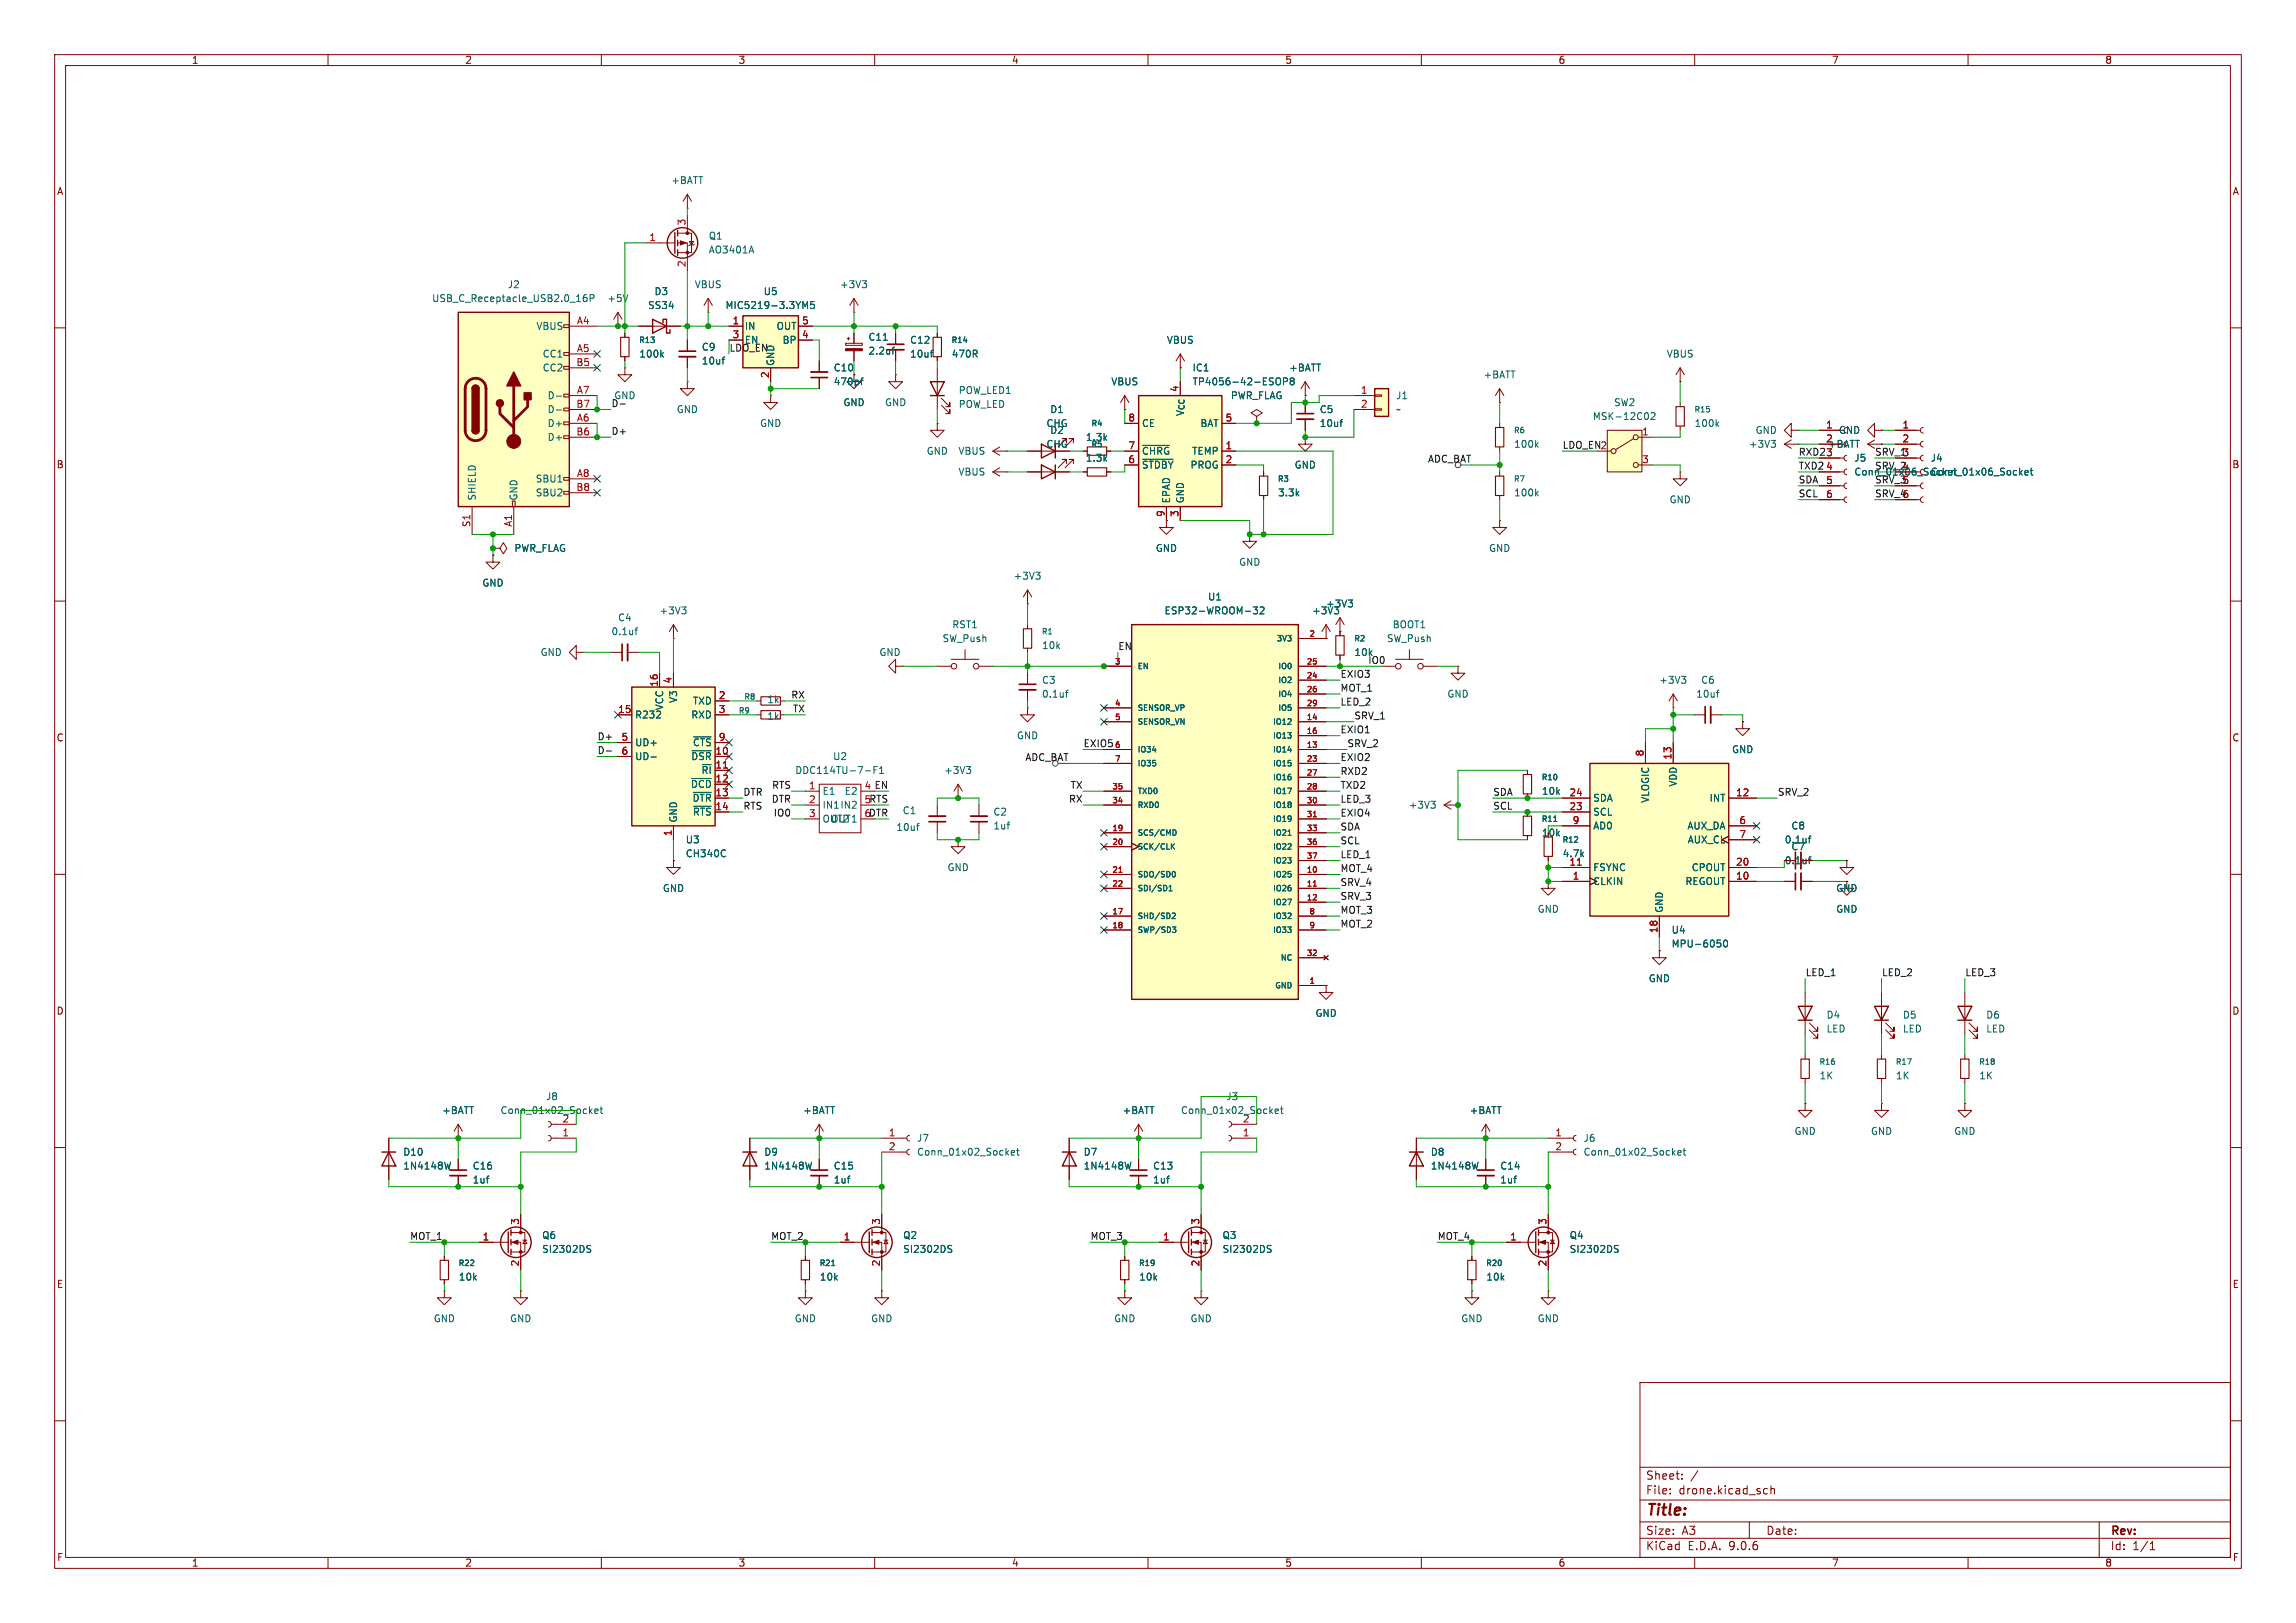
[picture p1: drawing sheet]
<svg xmlns="http://www.w3.org/2000/svg" width="420mm" height="297mm" viewBox="0 0 420 297" stroke-linecap="round" stroke-linejoin="round" font-family="sans-serif">
<defs><g id="words">
<text font-size="2.8" fill="#840000" x="301" y="277.9">Title:</text>
<g font-size="2.1" fill="#840000">
<text x="301" y="273.7">File:</text>
<text x="301" y="271">Sheet:</text>
<text x="307.1" y="273.7">drone.kicad_sch</text>
<text x="301" y="281.1">Size:</text>
<text x="307.6" y="281.1">A3</text>
<text x="323" y="281.1">Date:</text>
<text x="386" y="281.3">Rev:</text>
<text x="301" y="283.9">KiCad</text>
<text x="308.7" y="283.9">E.D.A.</text>
<text x="316.3" y="283.9">9.0.6</text>
<text x="386" y="283.9">Id:</text>
<text x="390.1" y="283.9">1/1</text>
</g>
<g font-size="1.8" fill="#840000">
<text x="35" y="11.9">1</text>
<text x="85" y="11.9">2</text>
<text x="135" y="11.9">3</text>
<text x="185" y="11.9">4</text>
<text x="235" y="11.9">5</text>
<text x="285" y="11.9">6</text>
<text x="335" y="11.9">7</text>
<text x="385" y="11.9">8</text>
<text x="10.3" y="35.9">A</text>
<text x="408.3" y="35.9">A</text>
<text x="191.3" y="82.1">CHG</text>
<text x="10.3" y="85.9">B</text>
<text x="408.2" y="85.9">B</text>
<text x="10.3" y="135.9">C</text>
<text x="408.2" y="135.9">C</text>
<text x="326.4" y="158.3">0.1uf</text>
<text x="10.3" y="185.9">D</text>
<text x="408.2" y="185.9">D</text>
<text x="10.3" y="235.9">E</text>
<text x="408.3" y="235.9">E</text>
<text x="10.3" y="285.9">F</text>
<text x="35" y="286.9">1</text>
<text x="85" y="286.9">2</text>
<text x="135" y="286.9">3</text>
<text x="185" y="286.9">4</text>
<text x="235" y="286.9">5</text>
<text x="285" y="286.9">6</text>
<text x="335" y="286.9">7</text>
<text x="385" y="286.9">8</text>
<text x="408.3" y="285.9">F</text>
</g>
<g font-size="1.8" fill="#006464">
<text x="122.7" y="33.9">+BATT</text>
<text x="129.5" y="46.6">AO3401A</text>
<text x="129.5" y="44">Q1</text>
<text x="92.8" y="52.9">J2</text>
<text x="127" y="52.9">VBUS</text>
<text x="153.6" y="52.9">+3V3</text>
<text x="78.9" y="55.5">USB_C_Receptacle_USB2.0_16P</text>
<text x="111" y="55.5">+5V</text>
<text x="118.4" y="56.7">SS34</text>
<text x="119.6" y="54.2">D3</text>
<text x="132.6" y="56.7">MIC5219-3.3YM5</text>
<text x="139.6" y="54.2">U5</text>
<text x="98" y="60.6">VBUS</text>
<text x="99.2" y="65.6">CC1</text>
<text x="116.8" y="65.6">100k</text>
<text x="128.3" y="64.4">C9</text>
<text x="136.1" y="60.6">IN</text>
<text x="136.1" y="63.1">EN</text>
<text x="142" y="60.6">OUT</text>
<text x="143.1" y="63.1">BP</text>
<text x="158.8" y="65.1">2.2uf</text>
<text x="158.8" y="62.5">C11</text>
<text x="166.4" y="65.6">10uf</text>
<text x="166.4" y="63.1">C12</text>
<text x="174" y="65.6">470R</text>
<text x="213.3" y="63.1">VBUS</text>
<text x="304.8" y="65.6">VBUS</text>
<text x="99.2" y="68.2">CC2</text>
<text x="128.3" y="66.9">10uf</text>
<text x="141.8" y="67.1" transform="rotate(-90 141.8 67.1)">GND</text>
<text x="152.4" y="68.2">C10</text>
<text x="152.4" y="70.7">470pf</text>
<text x="203.2" y="70.7">VBUS</text>
<text x="218.1" y="68.2">IC1</text>
<text x="218.1" y="70.7">TP4056-42-ESOP8</text>
<text x="235.7" y="68.2">+BATT</text>
<text x="271.3" y="69.4">+BATT</text>
<text x="100.1" y="73.3">D-</text>
<text x="100.1" y="75.8">D-</text>
<text x="112.3" y="73.3">GND</text>
<text x="123.7" y="75.8">GND</text>
<text x="154.2" y="74.5">GND</text>
<text x="161.8" y="74.5">GND</text>
<text x="175.3" y="72.3">POW_LED1</text>
<text x="175.3" y="74.8">POW_LED</text>
<text x="192" y="75.8">D1</text>
<text x="216.8" y="76.3" transform="rotate(-90 216.8 76.3)">V_{CC}</text>
<text x="225.1" y="73.3">PWR_FLAG</text>
<text x="241.3" y="75.8">C5</text>
<text x="255.3" y="73.3">J1</text>
<text x="255.3" y="75.8">~</text>
<text x="291.3" y="77.1">MSK-12C02</text>
<text x="295.1" y="74.5">SW2</text>
<text x="100.1" y="78.3">D+</text>
<text x="100.1" y="80.9">D+</text>
<text x="138.9" y="78.3">GND</text>
<text x="169.4" y="83.4">GND</text>
<text x="175.2" y="83.4">VBUS</text>
<text x="191.3" y="78.3">CHG</text>
<text x="192" y="79.6">D2</text>
<text x="198.5" y="80.9">1.3k</text>
<text x="208.8" y="78.3">CE</text>
<text x="208.8" y="83.4">~{CHRG}</text>
<text x="218" y="83.4">TEMP</text>
<text x="219.5" y="78.3">BAT</text>
<text x="241.3" y="78.3">10uf</text>
<text x="276.9" y="82.1">100k</text>
<text x="309.9" y="78.3">100k</text>
<text x="319.8" y="82.1">+3V3</text>
<text x="321" y="79.6">GND</text>
<text x="334.3" y="82.1">+BATT</text>
<text x="336.3" y="79.6">GND</text>
<text x="97.9" y="88.5">SBU1</text>
<text x="175.2" y="87.2">VBUS</text>
<text x="198.5" y="84.7">1.3k</text>
<text x="208.8" y="86">~{STDBY} PROG</text>
<text x="236.7" y="86">GND</text>
<text x="339.1" y="84.7">J5</text>
<text x="339.1" y="87.2">Conn_01x06_Socket</text>
<text x="342.9" y="86">SRV_24</text>
<text x="342.9" y="88.6">SRV_35</text>
<text x="347.9" y="86.1">4</text>
<text x="347.9" y="88.6">5</text>
<text x="353.1" y="84.7">J4</text>
<text x="353.1" y="87.2">Conn_01x06_Socket</text>
<text x="87.2" y="91.7" transform="rotate(-90 87.2 91.7)">SHIELD</text>
<text x="94.8" y="91.7" transform="rotate(-90 94.8 91.7)">GND</text>
<text x="97.9" y="91">SBU2</text>
<text x="214.2" y="92.2" transform="rotate(-90 214.2 92.2)">EPAD</text>
<text x="216.8" y="92.2" transform="rotate(-90 216.8 92.2)">GND</text>
<text x="233.7" y="91">3.3k</text>
<text x="276.9" y="91">100k</text>
<text x="305.3" y="92.3">GND</text>
<text x="94" y="101.2">PWR_FLAG</text>
<text x="211.3" y="101.2">GND</text>
<text x="272.3" y="101.2">GND</text>
<text x="88.1" y="107.5">GND</text>
<text x="185.3" y="106.3">+3V3</text>
<text x="226.6" y="103.7">GND</text>
<text x="113" y="113.9">C4</text>
<text x="120.5" y="112.6">+3V3</text>
<text x="212.9" y="112.6">ESP32-WROOM-32</text>
<text x="220.9" y="110.1">U1</text>
<text x="239.9" y="112.6">+3V3</text>
<text x="242.5" y="111.4">+3V3</text>
<text x="111.8" y="116.4">0.1uf</text>
<text x="172.3" y="117.7">SW_Push</text>
<text x="174.1" y="115.2">RST1</text>
<text x="190.5" y="119">10k</text>
<text x="253.6" y="117.7">SW_Push</text>
<text x="254.7" y="115.2">BOOT1</text>
<text x="98.8" y="120.2">GND</text>
<text x="160.8" y="120.2">GND</text>
<text x="190.5" y="125.3">C3</text>
<text x="247.7" y="120.2">10k</text>
<text x="303.4" y="125.3">+3V3</text>
<text x="311.1" y="125.3">C6</text>
<text x="116.1" y="131.7">R232</text>
<text x="121.5" y="130.1" transform="rotate(-90 121.5 130.1)">VCC</text>
<text x="124.1" y="128.7" transform="rotate(-90 124.1 128.7)">V3</text>
<text x="126.3" y="131.7">RXD</text>
<text x="126.7" y="129.1">TXD</text>
<text x="140.3" y="131.9">1k</text>
<text x="140.3" y="128.9">1k</text>
<text x="190.5" y="127.9">0.1uf</text>
<text x="264.7" y="127.9">GND</text>
<text x="310.2" y="127.9">10uf</text>
<text x="116.1" y="136.8">UD+</text>
<text x="126.7" y="136.8">~{CTS}</text>
<text x="185.9" y="135.5">GND</text>
<text x="116.1" y="139.3">UD-</text>
<text x="126.3" y="139.3">~{DSR}</text>
<text x="128.2" y="141.8">~{RI}</text>
<text x="145.4" y="141.8">DDC114TU-7-F1</text>
<text x="152.3" y="139.3">U2</text>
<text x="172.6" y="141.8">+3V3</text>
<text x="316.7" y="138">GND</text>
<text x="126.3" y="144.4">~{DCD}</text>
<text x="126.6" y="146.9">~{DTR}</text>
<text x="126.7" y="149.5">~{RTS}</text>
<text x="150.4" y="145.6">E1</text>
<text x="150.4" y="148.2">IN1 IN2</text>
<text x="154.4" y="145.6">E2</text>
<text x="165" y="149.2">C1</text>
<text x="181.6" y="149.4">C2</text>
<text x="257.6" y="148.2">+3V3</text>
<text x="281.9" y="145.6">10k</text>
<text x="291.3" y="146.9">SDA</text>
<text x="291.3" y="149.5">SCL</text>
<text x="301.9" y="147" transform="rotate(-90 301.9 147)">VLOGIC</text>
<text x="306.9" y="144" transform="rotate(-90 306.9 144)">VDD</text>
<text x="312.6" y="146.9">INT</text>
<text x="124.1" y="150.6" transform="rotate(-90 124.1 150.6)">GND</text>
<text x="125.3" y="154.5">U3</text>
<text x="150.4" y="150.7">OUT2</text>
<text x="151.9" y="150.7">OUT1</text>
<text x="163.9" y="152.2">10uf</text>
<text x="181.6" y="152">1uf</text>
<text x="281.9" y="153.3">10k</text>
<text x="291.3" y="152">AD0</text>
<text x="308.6" y="152">AUX_DA</text>
<text x="308.6" y="154.5">AUX_CL</text>
<text x="326.4" y="154.5">0.1uf</text>
<text x="327.6" y="155.8">C7</text>
<text x="327.6" y="152">C8</text>
<text x="125.3" y="157.1">CH340C</text>
<text x="173.2" y="159.6">GND</text>
<text x="285.8" y="157.1">4.7k</text>
<text x="287" y="158.5">11</text>
<text x="291.3" y="159.6">FSYNC</text>
<text x="309.4" y="159.6">CPOUT</text>
<text x="121.2" y="163.4">GND</text>
<text x="281.2" y="167.2">GND</text>
<text x="291.3" y="162.2">CLKIN</text>
<text x="304.4" y="167.1" transform="rotate(-90 304.4 167.1)">GND</text>
<text x="308.2" y="162.2">REGOUT</text>
<text x="335.8" y="167.2">GND</text>
<text x="335.8" y="163.4">GND</text>
<text x="305.7" y="173.6">MPU-6050</text>
<text x="305.7" y="171">U4</text>
<text x="301.5" y="179.9">GND</text>
<text x="240.5" y="186.3">GND</text>
<text x="334" y="186.6">D4</text>
<text x="334" y="189.1">LED</text>
<text x="348" y="186.6">D5</text>
<text x="348" y="189.1">LED</text>
<text x="363.2" y="186.6">D6</text>
<text x="363.2" y="189.1">LED</text>
<text x="332.7" y="197.7">1K</text>
<text x="346.7" y="197.7">1K</text>
<text x="362" y="197.7">1K</text>
<text x="99.8" y="201.5">J8</text>
<text x="224.2" y="201.5">J3</text>
<text x="80.8" y="204.1">+BATT</text>
<text x="91.5" y="204.1">Conn_01x02_Socket</text>
<text x="102.8" y="205.5">2</text>
<text x="146.8" y="204.1">+BATT</text>
<text x="167.6" y="209.1">J7</text>
<text x="205.2" y="204.1">+BATT</text>
<text x="215.9" y="204.1">Conn_01x02_Socket</text>
<text x="227.3" y="205.5">2</text>
<text x="268.7" y="204.1">+BATT</text>
<text x="289.6" y="209.1">J6</text>
<text x="328.2" y="207.9">GND</text>
<text x="342.1" y="207.9">GND</text>
<text x="357.4" y="207.9">GND</text>
<text x="73.7" y="211.7">D10</text>
<text x="73.7" y="214.2">1N4148W</text>
<text x="86.4" y="214.2">C16</text>
<text x="139.7" y="211.7">D9</text>
<text x="139.7" y="214.2">1N4148W</text>
<text x="152.4" y="214.2">C15</text>
<text x="167.6" y="211.7">Conn_01x02_Socket</text>
<text x="198.1" y="211.7">D7</text>
<text x="198.1" y="214.2">1N4148W</text>
<text x="210.8" y="214.2">C13</text>
<text x="261.6" y="211.7">D8</text>
<text x="261.6" y="214.2">1N4148W</text>
<text x="274.3" y="214.2">C14</text>
<text x="289.6" y="211.7">Conn_01x02_Socket</text>
<text x="86.4" y="216.8">1uf</text>
<text x="152.4" y="216.8">1uf</text>
<text x="210.8" y="216.8">1uf</text>
<text x="274.3" y="216.8">1uf</text>
<text x="99.1" y="226.9">Q6</text>
<text x="165.1" y="226.9">Q2</text>
<text x="223.5" y="226.9">Q3</text>
<text x="287" y="226.9">Q4</text>
<text x="99.1" y="229.5">SI2302DS</text>
<text x="165.1" y="229.5">SI2302DS</text>
<text x="223.5" y="229.5">SI2302DS</text>
<text x="287" y="229.5">SI2302DS</text>
<text x="83.8" y="234.5">10k</text>
<text x="149.9" y="234.5">10k</text>
<text x="208.3" y="234.5">10k</text>
<text x="271.8" y="234.5">10k</text>
<text x="79.2" y="242.2">GND</text>
<text x="93.2" y="242.2">GND</text>
<text x="145.3" y="242.2">GND</text>
<text x="159.3" y="242.2">GND</text>
<text x="203.7" y="242.2">GND</text>
<text x="217.7" y="242.2">GND</text>
<text x="267.2" y="242.2">GND</text>
<text x="281.2" y="242.2">GND</text>
</g>
<g font-size="1.8" fill="#a90000">
<text x="125.5" y="41.3" transform="rotate(-90 125.5 41.3)">3</text>
<text x="118.7" y="44.2">1</text>
<text x="125.5" y="49" transform="rotate(-90 125.5 49)">2</text>
<text x="105.4" y="59.4">A4</text>
<text x="133.9" y="59.4">1</text>
<text x="146.6" y="59.4">5</text>
<text x="105.4" y="64.5">A5</text>
<text x="133.9" y="62">3</text>
<text x="146.6" y="62">4</text>
<text x="105.3" y="67.1">B5</text>
<text x="140.7" y="69.3" transform="rotate(-90 140.7 69.3)">2</text>
<text x="215.6" y="71.8" transform="rotate(-90 215.6 71.8)">4</text>
<text x="105.3" y="74.7">B7</text>
<text x="105.4" y="72.1">A7</text>
<text x="105.4" y="77.2">A6</text>
<text x="206.3" y="77.2">8</text>
<text x="224.1" y="77.2">5</text>
<text x="248.8" y="72.1">1</text>
<text x="248.8" y="74.7">2</text>
<text x="105.3" y="79.8">B6</text>
<text x="206.3" y="82.3">7</text>
<text x="224.1" y="82.3">1</text>
<text x="300.3" y="79.8">1</text>
<text x="333.9" y="78.5">1</text>
<text x="333.9" y="81">2</text>
<text x="333.9" y="83.6">3</text>
<text x="347.9" y="78.5">1</text>
<text x="347.9" y="81">2</text>
<text x="347.9" y="83.6">3</text>
<text x="105.3" y="89.9">B8</text>
<text x="105.4" y="87.4">A8</text>
<text x="206.3" y="84.8">6</text>
<text x="224.1" y="84.8">2</text>
<text x="300.3" y="84.8">3</text>
<text x="333.9" y="86.1">4</text>
<text x="333.9" y="88.6">5</text>
<text x="213.1" y="94.7" transform="rotate(-90 213.1 94.7)">9</text>
<text x="215.6" y="94.7" transform="rotate(-90 215.6 94.7)">3</text>
<text x="333.9" y="91.2">6</text>
<text x="347.9" y="91.2">6</text>
<text x="86.1" y="96.6" transform="rotate(-90 86.1 96.6)">S1</text>
<text x="93.7" y="96.5" transform="rotate(-90 93.7 96.5)">A1</text>
<text x="120.4" y="125.8" transform="rotate(-90 120.4 125.8)">16</text>
<text x="122.9" y="125.2" transform="rotate(-90 122.9 125.2)">4</text>
<text x="113" y="130.6">15</text>
<text x="131.4" y="128">2</text>
<text x="131.4" y="130.6">3</text>
<text x="113.6" y="135.6">5</text>
<text x="131.4" y="135.6">9</text>
<text x="113.6" y="138.2">6</text>
<text x="130.8" y="138.2">10</text>
<text x="130.8" y="140.7">11</text>
<text x="130.8" y="143.3">12</text>
<text x="300.7" y="138.5" transform="rotate(-90 300.7 138.5)">8</text>
<text x="305.8" y="139.1" transform="rotate(-90 305.8 139.1)">13</text>
<text x="130.8" y="145.8">13</text>
<text x="130.8" y="148.3">14</text>
<text x="147.9" y="144.5">1</text>
<text x="147.9" y="147.1">2</text>
<text x="147.9" y="149.6">3</text>
<text x="287" y="145.8">24</text>
<text x="287" y="148.3">23</text>
<text x="317.5" y="145.8">12</text>
<text x="122.9" y="153.1" transform="rotate(-90 122.9 153.1)">1</text>
<text x="287.6" y="150.9">9</text>
<text x="318.1" y="150.9">6</text>
<text x="318.1" y="153.4">7</text>
<text x="287.6" y="161">1</text>
<text x="317.5" y="158.5">20</text>
<text x="317.5" y="161">10</text>
<text x="303.3" y="170.9" transform="rotate(-90 303.3 170.9)">18</text>
<text x="102.8" y="208">1</text>
<text x="162.5" y="208">1</text>
<text x="227.3" y="208">1</text>
<text x="284.4" y="208">1</text>
<text x="162.5" y="210.6">2</text>
<text x="284.4" y="210.6">2</text>
<text x="88.2" y="227.1">1</text>
<text x="95" y="224.2" transform="rotate(-90 95 224.2)">3</text>
<text x="154.2" y="227.1">1</text>
<text x="161" y="224.2" transform="rotate(-90 161 224.2)">3</text>
<text x="212.7" y="227.1">1</text>
<text x="219.5" y="224.2" transform="rotate(-90 219.5 224.2)">3</text>
<text x="276.2" y="227.1">1</text>
<text x="283" y="224.2" transform="rotate(-90 283 224.2)">3</text>
<text x="95" y="231.8" transform="rotate(-90 95 231.8)">2</text>
<text x="161" y="231.8" transform="rotate(-90 161 231.8)">2</text>
<text x="219.5" y="231.8" transform="rotate(-90 219.5 231.8)">2</text>
<text x="283" y="231.8" transform="rotate(-90 283 231.8)">2</text>
</g>
<g font-size="1.8" fill="#0f0f0f">
<text x="133.3" y="64.4">LDO_EN</text>
<text x="111.8" y="74.6">D-</text>
<text x="111.8" y="79.7">D+</text>
<text x="285.8" y="82.2">LDO_EN2</text>
<text x="328.9" y="83.5">RXD23</text>
<text x="342.9" y="83.5">SRV_13</text>
<text x="261.1" y="84.7">ADC_BAT</text>
<text x="328.9" y="86">TXD2</text>
<text x="328.9" y="88.6">SDA</text>
<text x="328.9" y="91.1">SCL</text>
<text x="342.9" y="91.1">SRV_46</text>
<text x="204.5" y="119">EN</text>
<text x="245.1" y="124.1">EXIO3</text>
<text x="250.2" y="121.6">IO0</text>
<text x="144.6" y="127.9">RX</text>
<text x="144.9" y="130.5">TX</text>
<text x="245.1" y="129.2">LED_2</text>
<text x="245.1" y="126.7">MOT_1</text>
<text x="247.6" y="131.7">SRV_1</text>
<text x="109.2" y="135.5">D+</text>
<text x="198.1" y="136.8">EXIO5</text>
<text x="245.1" y="134.3">EXIO1</text>
<text x="246.4" y="136.8">SRV_2</text>
<text x="109.2" y="138.1">D-</text>
<text x="187.5" y="139.4">ADC_BAT</text>
<text x="245.1" y="139.4">EXIO2</text>
<text x="245.1" y="141.9">RXD2</text>
<text x="135.9" y="145.7">DTR</text>
<text x="135.9" y="148.2">RTS</text>
<text x="141.1" y="147">DTR</text>
<text x="141.1" y="144.4">RTS</text>
<text x="141.4" y="149.5">IO0</text>
<text x="195.4" y="147">RX</text>
<text x="195.7" y="144.4">TX</text>
<text x="245.1" y="149.5">EXIO4</text>
<text x="245.1" y="144.4">TXD2</text>
<text x="245.1" y="147">LED_3</text>
<text x="273" y="145.7">SDA</text>
<text x="273" y="148.2">SCL</text>
<text x="325.1" y="145.7">SRV_2</text>
<text x="245.1" y="154.6">SCL</text>
<text x="245.1" y="152.1">SDA</text>
<text x="245.1" y="159.7">MOT_4</text>
<text x="245.1" y="157.1">LED_1</text>
<text x="245.1" y="164.8">SRV_3</text>
<text x="245.1" y="167.3">MOT_3</text>
<text x="245.1" y="162.2">SRV_4</text>
<text x="245.1" y="169.8">MOT_2</text>
<text x="330.2" y="178.7">LED_1</text>
<text x="344.2" y="178.7">LED_2</text>
<text x="359.4" y="178.7">LED_3</text>
<text x="74.9" y="227">MOT_1</text>
<text x="141" y="227">MOT_2</text>
<text x="199.4" y="227">MOT_3</text>
<text x="262.9" y="227">MOT_4</text>
</g>
<g font-size="1.8" fill="#009600">
<text x="158" y="144.5">4 EN</text>
<text x="158" y="147.1">5RTS</text>
<text x="158" y="149.6">6DTR</text>
</g>
<g font-size="1.4" fill="#006464">
<text x="116.8" y="63">R13</text>
<text x="174" y="63">R14</text>
<text x="309.8" y="75.7">R15</text>
<text x="199.5" y="82">R5</text>
<text x="199.5" y="78.2">R4</text>
<text x="276.8" y="79.5">R6</text>
<text x="233.6" y="88.4">R3</text>
<text x="276.8" y="88.4">R7</text>
<text x="190.5" y="116.3">R1</text>
<text x="233.4" y="117.6">3V3</text>
<text x="247.6" y="117.6">R2</text>
<text x="208" y="122.7">EN</text>
<text x="233.7" y="122.7">IO0</text>
<text x="233.7" y="125.2">IO2</text>
<text x="135" y="130.8">R9</text>
<text x="136" y="128.2">R8</text>
<text x="208" y="130.3">SENSOR_VP</text>
<text x="233.7" y="127.7">IO4</text>
<text x="233.7" y="130.3">IO5</text>
<text x="208" y="132.8">SENSOR_VN</text>
<text x="208" y="137.9">IO34</text>
<text x="232.7" y="132.8">IO12</text>
<text x="232.7" y="135.4">IO13</text>
<text x="232.7" y="137.9">IO14</text>
<text x="208" y="140.4">IO35</text>
<text x="232.7" y="140.4">IO15</text>
<text x="232.7" y="143">IO16</text>
<text x="281.9" y="143">R10</text>
<text x="208" y="145.5">TXD0</text>
<text x="208" y="148.1">RXD0</text>
<text x="232.7" y="145.5">IO17</text>
<text x="232.7" y="148.1">IO18</text>
<text x="208" y="153.1">SCS/CMD</text>
<text x="208" y="155.7">SCK/CLK</text>
<text x="232.7" y="150.6">IO19</text>
<text x="232.7" y="153.1">IO21</text>
<text x="232.7" y="155.7">IO22</text>
<text x="281.9" y="150.6">R11</text>
<text x="285.7" y="154.4">R12</text>
<text x="208" y="160.8">SDO/SD0</text>
<text x="232.7" y="158.2">IO23</text>
<text x="232.7" y="160.8">IO25</text>
<text x="208" y="163.3">SDI/SD1</text>
<text x="232.7" y="163.3">IO26</text>
<text x="232.7" y="165.8">IO27</text>
<text x="208" y="168.4">SHD/SD2</text>
<text x="208" y="170.9">SWP/SD3</text>
<text x="232.7" y="168.4">IO32</text>
<text x="232.7" y="170.9">IO33</text>
<text x="234.1" y="176">NC</text>
<text x="233.1" y="181.1">GND</text>
<text x="332.7" y="195">R16</text>
<text x="346.7" y="195">R17</text>
<text x="361.9" y="195">R18</text>
<text x="83.8" y="231.9">R22</text>
<text x="149.8" y="231.9">R21</text>
<text x="208.2" y="231.9">R19</text>
<text x="271.7" y="231.9">R20</text>
</g>
<g font-size="1.4" fill="#a90000">
<text x="239.4" y="116.6">2</text>
<text x="203.9" y="121.7">3</text>
<text x="238.9" y="121.7">25</text>
<text x="238.9" y="124.2">24</text>
<text x="203.9" y="129.3">4</text>
<text x="203.9" y="131.8">5</text>
<text x="238.9" y="126.7">26</text>
<text x="238.9" y="129.3">29</text>
<text x="238.9" y="131.8">14</text>
<text x="203.9" y="136.9">6</text>
<text x="238.9" y="134.4">16</text>
<text x="238.9" y="136.9">13</text>
<text x="203.9" y="139.4">7</text>
<text x="238.9" y="139.4">23</text>
<text x="238.9" y="142">27</text>
<text x="203.4" y="144.5">35</text>
<text x="203.4" y="147.1">34</text>
<text x="238.9" y="144.5">28</text>
<text x="238.9" y="147.1">30</text>
<text x="238.9" y="149.6">31</text>
<text x="203.4" y="152.1">19</text>
<text x="203.4" y="154.7">20</text>
<text x="238.9" y="152.1">33</text>
<text x="238.9" y="154.7">36</text>
<text x="203.4" y="159.8">21</text>
<text x="238.9" y="157.2">37</text>
<text x="238.9" y="159.8">10</text>
<text x="203.4" y="162.3">22</text>
<text x="203.4" y="167.4">17</text>
<text x="238.9" y="162.3">11</text>
<text x="238.9" y="164.8">12</text>
<text x="239.4" y="167.4">8</text>
<text x="203.4" y="169.9">18</text>
<text x="239.4" y="169.9">9</text>
<text x="238.9" y="175">32</text>
<text x="239.4" y="180.1">1</text>
</g>
</g></defs>
<g fill="none" stroke="#840000" stroke-width=".18">
<path d="M10 10h400v277h-400zM12 12h396v273h-396zM60 10v2M110 10v2M160 10v2M210 10v2M260 10v2M310 10v2M360 10v2M10 60h2M229.9 76.2l1-.6-1-.7-1 .7 1 .6v1.3M229.9 77.5h.1"/>
<path d="M408 60h2M188 86.4h7.6M195.1 84.8v-.7h-.8h.8l-1.6 1.5M196.3 84.8v-.7h-.7h.7l-1.5 1.5M198.1 86.4h.8M198.1 82.6h.8M202.4 86.4h.8M202.4 82.6h.8M10 110h2M408 110h2M10 160h2M123.2 157.5v1.3h1.3l-1.3 1.2-1.3-1.2h1.3"/>
<path d="M123.2 157.5h.1M175.3 153.7v1.2h1.2l-1.2 1.3-1.3-1.3h1.3M175.3 153.7h.1M408 160h2M10 210h2M83.8 212.1v2M83.8 215.1v2.1M137.2 208.3v7.6M195.6 208.3v7.6M408 210h2M81.3 236.2v1.3h1.2l-1.2 1.3-1.3-1.3h1.3M81.3 236.2h.1"/>
<path d="M81.3 229.9v.7M81.3 234.2v.7M87.6 227.3h5.4M93.5 225.6h2.5v3.5h-2.5M93.5 227.3h1.7v5.1M95.2 236.2v1.3h1.3l-1.3 1.3-1.2-1.3h1.2M95.2 236.2h.1M95.2 222.2v3.4M95.6 226.9h.8M96 226.9l.4 .7h-.8zM147.3 229.9v.7M147.3 234.2v.7"/>
<path d="M153.7 227.3h5.3M159.5 225.6h2.6v3.5h-2.6M159.5 227.3h1.8v5.1M161.3 222.2v3.4M161.7 226.9h.7M162.1 226.9l.3 .7h-.7zM300 253h108v32h-108zM10 260h2M300 278.5h108M300 274.5h108M300 268.5h108M305.5 273.2v.2"/>
<path d="M305.5 272.5v.1M307.7 270.5v.2M307.7 269.8v.1M310.6 269.1l-1.3 1.9M320 278.5v3M322.9 272.4l.4 .1M323.3 273.3l-.4 .1M323.9 272.5l.3-.1 .3 .1 .1 .9M323.9 271.9v1.5M384 278.5v6.5M408 260h2M60 285v2"/>
<path d="M110 285v2M160 285v2M210 285v2M260 285v2M300 281.5h108M310 285v2M360 285v2M393.3 283.6h.9M393.3 282.5l.4-.4v1.5"/>
</g>
<path d="M82.3 214.1h3" fill="none" stroke="#840000" stroke-width=".3"/>
<path d="M82.3 215.1h3" fill="none" stroke="#840000" stroke-width=".33"/>
<path d="M89 215.6h.4M89.3 215.2h.1M148.5 212.7l-.3 1.2M206.9 212.7l-.3 1.2M107.6 228.5l.3 .1 .2 .3-.3 .3h-.3M107.6 227.9l.5 .1M152.1 231.6h.6M173.6 228.5l.4 .1 .1 .3-.2 .3h-.3M173.6 227.9l.5 .1" fill="none" stroke="#006464" stroke-width=".18"/>
<g fill="none" stroke="#840000" stroke-width=".25">
<path d="M190.5 85.1l2.5 1.3-2.5 1.2zM193 85.1v2.5M135.9 210.8h2.5M137.2 210.8l1.2 2.6h-2.5zM194.3 210.8h2.5M195.6 210.8l1.2 2.6h-2.5zM93 225.4v3.8M93.5 225v1.1M93.5 226.8v1M93.5 228.6v1M159 225.4v3.8M159.5 225v1.1"/>
<path d="M159.5 226.8v1M159.5 228.6v1"/>
<circle cx="94.4" cy="227.3" r="2.79"/>
<circle cx="160.4" cy="227.3" r="2.79"/>
</g>
<path d="M198.9 85.6h3.5v1.5h-3.5zM198.9 81.8h3.5v1.5h-3.5zM80.5 230.6h1.5v3.6h-1.5zM146.6 230.6h1.5v3.6h-1.5z" fill="none" stroke="#840000" stroke-width=".2"/>
<g fill="#840000" stroke="#840000" stroke-width=".18">
<path d="M93.7 227.3l1-.4v.8z"/>
<path d="M159.8 227.3l1-.4v.8z"/>
<circle cx="95.2" cy="225.6" r=".25"/>
<circle cx="95.2" cy="229.1" r=".25"/>
<circle cx="161.3" cy="225.6" r=".25"/>
<circle cx="161.3" cy="229.1" r=".25"/>
</g>
<path d="M208.3 72.4h15.2v20.3h-15.2z" fill="#ffffc2"/>
<path d="M119.4 58.4l2.5 1.3-2.5 1.3zM121.3 59.1v-.7h.6v2.6h.7v-.7M170.2 69.9h2.5l-1.3 2.5zM170.2 72.4h2.5M208.3 72.4h15.2v20.3h-15.2zM190.5 81.3l2.5 1.3-2.5 1.2zM193 81.3v2.5M69.8 210.8h2.6M71.1 210.8l1.3 2.6h-2.6z" fill="none" stroke="#840000" stroke-width=".25"/>
<g fill="none" stroke="#840000" stroke-width=".18">
<path d="M113 59.7h.1M113 57.2l-.7 1.2M113 57.2l.8 1.2M113 57.2v2.5M116.8 59.7h7.7M156.2 57.2h.1M156.2 54.6l-.8 1.3M156.2 54.6l.8 1.3M156.2 54.6v2.6M156.2 68.6v1.3h1.3l-1.3 1.2-1.3-1.2h1.3M156.2 68.6h.1M171.4 77.5v1.2h1.3l-1.3 1.3-1.2-1.3h1.2"/>
<path d="M171.4 77.5h.1M171.4 61v.7M171.4 65.3v.7M171.4 67.3v7.6M172.2 74.2l1.5 1.5v-.8v.8h-.7M172.2 72.9l1.5 1.5v-.7v.7h-.7M205.7 74.9h.1M205.7 77.5h2.6M205.7 72.4l-.7 1.3M205.7 72.4l.8 1.3M205.7 72.4v2.5M223.5 77.5h2.6"/>
<path d="M181.6 82.6h2.5M181.6 86.4l1.3 .7M181.6 86.4h2.5M181.6 82.6l1.3 .7M182.9 85.6l-1.3 .8M182.9 81.8l-1.3 .8M184.1 86.4h.1M184.1 82.6h.1M188 82.6h5M196.3 81v-.7h-.7h.7l-1.5 1.5M205.7 82.6h2.6M205.7 85.1h2.6"/>
<path d="M213.4 92.7v2.6M215.9 92.7v2.6M223.5 82.6h2.6M223.5 85.1h2.6M231.1 86.4v.7M231.1 90.7v.7M245.1 115.6h.1M245.1 113l-.8 1.3M245.1 113l.8 1.3M245.1 113v2.6M147.3 144.8h2.6M147.3 147.3h2.6"/>
<path d="M147.3 149.9h2.6M149.9 143.5h7.6v8.9h-7.6zM157.5 147.3h2.5M157.5 149.9h2.5M279.4 141v.7M279.4 145.3v.8M279.4 148.6v.8M279.4 152.9v.8M71.1 208.3v7.6M83.8 208.3h.1M83.8 205.7l-.7 1.3M83.8 205.7l.8 1.3"/>
<path d="M83.8 205.7v2.6M100.3 207.8l.4 .1 .1 .4-.1 .3-.4 .2M100.3 205.2l.4 .2 .1 .3-.1 .4-.4 .1M100.8 208.3h4.6M100.8 205.7h4.6"/>
</g>
<g fill="none" stroke="#006464" stroke-width=".18">
<path d="M114.8 53.9l-.4 1.3M157.7 51.4h.8l-.4 .5M158.3 51.9l.2 .2v.3l-.2 .2M233.7 69.2a.43 .43 0 0 1 .5 .4v.4a.43 .43 0 0 1-.5 .4M234.8 69.8h.6l.1-.2v-.3l-.7-.1v1.2M236.2 69.7l-.2-.2 .2-.3h.3l.2 .2-.2 .3M236.2 69.7l-.2 .2 .1 .4 .1 .1h.4l.1-.2v-.3l-.2-.2M236.2 69.7h.3M209 81.5h4.9M209 84h5.6M246.6 109.8h.8l-.4 .5M247.2 110.3l.2 .2v.3l-.2 .3"/>
<path d="M158.3 141.1h1M159.9 140.9h.4M160.5 140.3h-.6v1.2M160.9 141.5h.7M160.9 140.6l.4-.3v1.2M284.2 150.3h.6M82.4 212.7l-.3 1.2M108.8 203.4l.6-.2-.1-.2-.3-.1-.2 .2 .1 .6h.4M109.8 202.9h.4M109.9 202.5v1.1l.3 .2"/>
</g>
<path d="M170.7 61.7h1.5v3.6h-1.5zM230.4 87.1h1.5v3.6h-1.5zM278.6 141.7h1.6v3.6h-1.6zM278.6 149.4h1.6v3.5h-1.6z" fill="none" stroke="#840000" stroke-width=".2"/>
<path d="M83.8 57.2h20.3v35.5h-20.3z" fill="#ffffc2"/>
<g fill="none" stroke="#840000" stroke-width=".18">
<path d="M103.1 59.4h1v.5h-1zM104.1 59.7h5.1M103.1 64.5h1v.5h-1zM103.1 67.1h1v.5h-1zM103.1 72.1h1v.5h-1zM103.1 74.7h1v.5h-1zM103.1 77.2h1v.5h-1zM103.1 79.8h1v.5h-1zM104.1 64.8h5.1M104.1 67.3h5.1M104.1 72.4h5.1M104.1 74.9h5.1"/>
<path d="M104.1 77.5h5.1M114.3 67.3v1.3h1.3l-1.3 1.3-1.3-1.3h1.3M114.3 67.3h.1M114.3 61v.7M114.3 65.3v.7M125.7 69.9v1.2h1.3l-1.3 1.3-1.2-1.3h1.2M125.7 69.9h.1M125.7 62.2v2.1M125.7 65.3v2M141 72.4v1.3h1.2l-1.2 1.2-1.3-1.2h1.3M141 72.4h.1M149.9 66v2.1"/>
<path d="M149.9 69.1v2M154.7 62.8h3v.4h-3zM154.9 62h.5M155.2 61.7v.5M156.2 61v1.8M156.2 64.2v1.8M327.7 78.7v-1.2l-1.3 1.2 1.3 1.3v-1.3h1.2M328.9 78.7h.1M346.7 78.7h4.6M351.8 78.2l-.4 .2-.1 .3 .1 .4 .4 .1M86.4 92.7v5.1M93.7 91.7h.5v1h-.5z"/>
<path d="M94 92.7v5.1M103.1 87.4h1v.5h-1zM103.1 89.9h1v.5h-1zM104.1 80h5.1M104.1 87.6h5.1M104.1 90.2h5.1M326.4 81.3h2.5M326.4 81.3l1.3 .7M327.7 80.5l-1.3 .8M328.9 81.3h.1M346.7 81.3h4.6M346.7 83.8h4.6"/>
<path d="M346.7 88.9h4.6M346.7 91.4h4.6M346.7 86.4h3.8M351.8 80.8l-.4 .1-.1 .4 .1 .3 .4 .2M351.8 83.3l-.4 .2-.1 .3 .1 .4 .4 .1M351.8 88.4l-.4 .1-.1 .4 .1 .4 .4 .1M351.8 90.9l-.4 .2-.1 .3 .1 .4 .4 .1M90.2 101.6v1.3h1.2l-1.2 1.2-1.3-1.2h1.3M90.2 101.6h.1M90.2 100.3h1.2l.7-1 .6 1-.6 1-.7-1M90.2 100.3h.1M188 114.3v.8"/>
<path d="M188 118.6v.8M242.6 116.8h.1M242.6 114.3l-.8 1.3M242.6 114.3l.7 1.3M242.6 114.3v2.5M257.8 118.9v1.8M188 129.5v1.3h1.2l-1.2 1.3-1.3-1.3h1.3M188 129.5h.1M188 123.2v2M188 126.2v2.1M252.7 121.9h2.6M255.3 120.7h5"/>
<path d="M260.3 121.9h2.6M171.4 147.3v2.1M171.4 150.4v2M283.2 156.7v.8M161.3 208.3h4.6M161.3 210.8h4.6M166.4 207.8l-.4 .1-.1 .4 .1 .3 .4 .2M166.4 210.3l-.4 .2-.1 .3 .1 .4 .4 .1M147.3 236.2v1.3h1.3l-1.3 1.3-1.3-1.3h1.3M147.3 236.2h.1"/>
<circle cx="255.8" cy="121.9" r=".51"/>
<circle cx="259.8" cy="121.9" r=".51"/>
</g>
<path d="M83.8 57.2h20.3v35.5h-20.3zM86.4 71.1a.64 .64 0 0 1 .6-.6 .64 .64 0 0 1 .6 .6M86.4 78.7a.64 .64 0 0 0 .6 .7 .64 .64 0 0 0 .6-.7" fill="none" stroke="#840000" stroke-width=".25"/>
<path d="M85.6 69.8a1.9 1.9 0 0 1 2.1-.4 1.9 1.9 0 0 1 1.2 1.7v7.6a1.91 1.91 0 0 1-1.9 1.9 1.91 1.91 0 0 1-1.9-1.9v-7.7l.2-.7zM91.4 74.4v1.3l2.6 2.5M94 70.6v10.2M96.5 73.2v1.2l-2.5 2.6" fill="none" stroke="#840000" stroke-width=".51"/>
<g fill="#840000" stroke="#840000" stroke-width=".25">
<path d="M86.4 71.1h1.2v7.6h-1.2z"/>
<path d="M86.5 70.7a.64 .64 0 0 1 .7-.2 .64 .64 0 0 1 .4 .6h-1.2z"/>
<path d="M86.4 78.7h1.2a.64 .64 0 0 1-.6 .7 .64 .64 0 0 1-.6-.7z"/>
<path d="M94 68.1l1.2 2.5h-2.5z"/>
<path d="M95.9 71.9h1.3v1.3h-1.3z"/>
<circle cx="91.4" cy="73.8" r=".63"/>
</g>
<g fill="#840000" stroke="#840000" stroke-width=".18">
<path d="M154.7 63.8h3v.4h-3z"/>
<circle cx="94" cy="80.8" r="1.27"/>
</g>
<g fill="none" stroke="#006464" stroke-width=".18">
<path d="M107.3 53.9l-.4 .1a.86 .86 0 0 0 0 1.2l.4-.1 .1-.5-.2-.2-.4 .1-.1 .1M107.9 54.6l.7-.1 .1-.2-.1-.3-.7-.1v1.3M101.8 72.5h.9M101.8 75h.9M121 64.9l.4 .4M121.4 64.5l-.5 .5M132.1 65.8h.5M132.6 65.4h-.3M157.4 69.6h.5M157.9 69.2l-.3 .1v1.1M161.6 62.3h.7M163.2 64h.4"/>
<path d="M163.6 63.5l-.3 .2v1.1M324 80.6h.8l-.5 .5M324.5 81.1l.3 .2v.3l-.3 .3M370.4 86.5l.6-.1v-.2l-.4-.1-.2 .2 .1 .6h.5M371.4 86.1h.5M371.6 85.7v1.1l.3 .1M244.9 111.8v.3l-.3 .2M194.9 126.7h.5M195.4 126.3l-.3 .2v1.1M167.7 151.1h.4M168.1 150.7l-.2 .1M185 211l.6-.1-.1-.3h-.3l-.2 .1v.6h.5"/>
<path d="M186 210.6h.4M186.1 210.1v1.1l.3 .2"/>
</g>
<path d="M124.2 64.3h3.1M148.3 69.1h3.1M186.4 125.2h3.1M169.9 150.4h3.1" fill="none" stroke="#840000" stroke-width=".3"/>
<path d="M124.2 65.3h3.1M148.3 68.1h3.1M186.4 126.2h3.1M169.9 149.4h3.1" fill="none" stroke="#840000" stroke-width=".33"/>
<path d="M113.5 61.7h1.6v3.6h-1.6zM187.2 115.1h1.5v3.5h-1.5zM282.4 153.2h1.6v3.5h-1.6z" fill="none" stroke="#840000" stroke-width=".2"/>
<path d="M290.8 139.7h25.4v27.9h-25.4z" fill="#ffffc2"/>
<path d="M290.8 139.7h25.4v27.9h-25.4z" fill="none" stroke="#840000" stroke-width=".25"/>
<g fill="none" stroke="#840000" stroke-width=".18">
<path d="M301 135.9v3.8M306.1 135.9v3.8M285.7 146.1h5.1M285.7 148.6h5.1M285.7 151.1h5.1M285.7 158.8h5.1M316.2 153l-1.2 .7 1.2 .6M316.2 146.1h5.1M316.2 151.1h5.1M316.2 158.8h5.1M316.2 153.7h5.1M285.7 161.3h5.1"/>
<path d="M303.5 167.6v3.9M316.2 161.3h5.1M149.9 212.1v2M149.9 215.1v2.1M224.8 207.8l.3 .1 .2 .4-.2 .3-.3 .2M224.8 205.2l.3 .2 .2 .3-.2 .4-.3 .1M225.3 208.3h4.6M225.3 205.7h4.6"/>
</g>
<path d="M288.5 158.3h.8" fill="none" stroke="#a90000" stroke-width=".18"/>
<path d="M314.1 172h.6M314.7 172.6l.1 .2-.1 .4M315.4 172.2l.2-.2a.68 .68 0 0 1 .4 .7 .68 .68 0 0 1-.4 .6l-.3-.5zM155 215.6h.5M155.4 215.2h.1M233.3 203.4l.6-.2-.1-.2-.4-.1-.1 .2v.6h.5M234.2 202.9h.5M234.4 202.5v1.1l.3 .2" fill="none" stroke="#006464" stroke-width=".18"/>
<path d="M148.3 214.1h3.1" fill="none" stroke="#840000" stroke-width=".3"/>
<path d="M148.3 215.1h3.1" fill="none" stroke="#840000" stroke-width=".33"/>
<path d="M115.6 125.7h15.2v25.4h-15.2z" fill="#ffffc2"/>
<g fill="none" stroke="#840000" stroke-width=".25">
<path d="M123.4 42.5v3.9M124 42.2v1M124 43.9v1.1M124 45.7v1M115.6 125.7h15.2v25.4h-15.2zM257.8 210.8h2.5M259.1 210.8l1.2 2.6h-2.5zM280.9 225.4v3.8M281.4 225v1.1M281.4 226.8v1M281.4 228.6v1"/>
<circle cx="124.8" cy="44.4" r="2.79"/>
<circle cx="282.3" cy="227.3" r="2.79"/>
</g>
<g fill="none" stroke="#840000" stroke-width=".18">
<path d="M125.7 38.1h.1M125.7 35.6l-.7 1.2M125.7 35.6l.8 1.2M125.7 35.6v2.5M125.7 39.4v3.3M118.1 44.5h5.3M124 42.7h2.5v3.5h-2.5M124 44.5h1.7v5M126.1 44.2h.8l-.4 .6zM127 44.7l-.1 .1h-.8l-.1 .2M129.5 57.2h.1M129.5 54.6l-.7 1.3"/>
<path d="M129.5 54.6l.8 1.3M129.5 54.6v2.6M163.8 68.6v1.3h1.3l-1.3 1.2-1.2-1.2h1.2M163.8 68.6h.1M163.8 61v2M163.8 64v2M215.9 67.3h.1M215.9 64.8l-.8 1.2M215.9 64.8l.8 1.2M215.9 64.8v2.5M332.7 78.7h3.8M342.9 78.7v-1.2l-1.3 1.2 1.3 1.3v-1.3h1.3"/>
<path d="M344.2 78.7h.1M332.7 81.3h3.8M332.7 83.8h4.6M332.7 86.4h4.6M332.7 88.9h4.6M332.7 91.4h4.6M337.8 83.3l-.3 .2-.2 .3 .2 .4 .3 .1M337.8 85.9l-.3 .1-.2 .4 .2 .3 .3 .2M337.8 88.4l-.3 .1-.2 .4 .2 .4 .3 .1M337.8 90.9l-.3 .2-.2 .3 .2 .4 .3 .1M341.6 81.3l1.3 .7M341.6 81.3h2.6"/>
<path d="M342.9 80.5l-1.3 .8M344.2 81.3h.1M105.4 119.4v-1.3l-1.3 1.3 1.3 1.3v-1.3h1.3M106.7 119.4h.1M111.8 119.4h2M114.8 119.4h2M123.2 116.8h.1M123.2 114.3v2.5M123.2 114.3l-.8 1.3M123.2 114.3l.8 1.3M176.5 118.9v1.8M188 110.5h.1"/>
<path d="M188 108l-.8 1.2M188 108l.7 1.2M188 108v2.5M113 130.8h2.6M113 135.9h2.6M113 138.4h2.6M120.6 123.2v2.5M123.2 123.2v2.5M130.8 130.8h2.5M130.8 135.9h2.5M130.8 138.4h2.5M130.8 128.3h2.5"/>
<path d="M138.4 130.8h.8M138.4 128.3h.8M142.7 130.8h.8M142.7 128.3h.8M163.8 121.9v-1.2l-1.2 1.2 1.2 1.3v-1.3h1.3M165.1 121.9h.1M171.4 121.9h2.6M174 120.7h5.1M179.1 121.9h2.5M123.2 151.1v2.6M130.8 141h2.5M130.8 143.5h2.5"/>
<path d="M130.8 146.1h2.5M130.8 148.6h2.5M179.1 147.3v2.1M179.1 150.4v2M149.9 208.3h.1M149.9 205.7l-.8 1.3M149.9 205.7l.7 1.3M149.9 205.7v2.6M259.1 208.3v7.6M271.8 208.3h.1M271.8 205.7l-.8 1.3M271.8 205.7l.7 1.3"/>
<path d="M271.8 205.7v2.6M271.8 212.1v2M271.8 215.1v2.1M283.2 208.3h4.6M283.2 210.8h4.6M288.3 207.8l-.4 .1-.1 .4 .1 .3 .4 .2M288.3 210.3l-.4 .2-.1 .3 .1 .4 .4 .1M161.3 236.2v1.3h1.3l-1.3 1.3-1.3-1.3h1.3M161.3 236.2h.1M205.7 236.2v1.3h1.3l-1.3 1.3-1.2-1.3h1.2M205.7 236.2h.1M219.7 236.2v1.3h1.3l-1.3 1.3-1.3-1.3h1.3"/>
<path d="M219.7 236.2h.1M269.2 236.2v1.3h1.3l-1.3 1.3-1.2-1.3h1.2M269.2 236.2h.1M269.2 229.9v.7M269.2 234.2v.7M275.6 227.3h5.3M281.4 225.6h2.6v3.5h-2.6M281.4 227.3h1.8v5.1M283.2 236.2v1.3h1.3l-1.3 1.3-1.3-1.3h1.3M283.2 236.2h.1M283.2 222.2v3.4M283.6 226.9h.8"/>
<path d="M284 226.9l.4 .7h-.8z"/>
<circle cx="174.5" cy="121.9" r=".51"/>
<circle cx="178.6" cy="121.9" r=".51"/>
</g>
<g fill="none" stroke="#006464" stroke-width=".18">
<path d="M137.5 45l.4 1.3M170.2 64.5h.5M170.7 64.1h-.3M116.2 115.3h.4M116.6 114.9l-.3 .2v1M124.7 111.1h.8l-.4 .5M125.2 111.6l.3 .2v.3l-.3 .2M189.5 104.7h.8l-.5 .5M190 105.2l.3 .2v.3l-.3 .3M119.1 138.5h.9M126.6 137.4h3.5M126.9 134.8h3.2"/>
<path d="M126.5 142.5h3.6M126.8 145h3.3M126.9 147.5h3.2M132.6 155.6h.1M132.7 156.7h-.1M184.2 150.9h.5M184.6 150.4h.1M270.4 212.7l-.3 1.2M276.9 215.6h.5M277.3 215.2h.1M306.9 211l.6-.1v-.3h-.4l-.2 .1 .1 .6h.5M307.9 210.6h.5"/>
<path d="M308.1 210.1v1.1l.3 .2M295.5 228.5l.4 .1 .1 .3-.2 .3h-.3M295.5 227.9l.5 .1"/>
</g>
<path d="M132.3 140.6h.7" fill="none" stroke="#a90000" stroke-width=".18"/>
<path d="M162.3 63h3.1M113.8 117.9v3M177.5 150.4h3.1M270.3 214.1h3" fill="none" stroke="#840000" stroke-width=".3"/>
<path d="M162.3 64h3.1M114.8 117.9v3M177.5 149.4h3.1M270.3 215.1h3" fill="none" stroke="#840000" stroke-width=".33"/>
<path d="M139.2 130h3.5v1.6h-3.5zM139.2 127.5h3.5v1.5h-3.5zM268.5 230.6h1.5v3.6h-1.5z" fill="none" stroke="#840000" stroke-width=".2"/>
<g fill="#840000" stroke="#840000" stroke-width=".18">
<path d="M124.5 44.1l1 .4-1 .3z"/>
<path d="M281.7 227.3l1-.4v.8z"/>
<circle cx="125.7" cy="42.7" r=".25"/>
<circle cx="125.7" cy="46.2" r=".25"/>
<circle cx="283.2" cy="225.6" r=".25"/>
<circle cx="283.2" cy="229.1" r=".25"/>
</g>
<path d="M135.9 57.8h10.1v9.5h-10.1z" fill="#ffffc2"/>
<g fill="none" stroke="#840000" stroke-width=".25">
<path d="M135.9 57.8h10.1v9.5h-10.1zM217.4 225.4v3.8M217.9 225v1.1M217.9 226.8v1M217.9 228.6v1"/>
<circle cx="218.8" cy="227.3" r="2.79"/>
</g>
<g fill="none" stroke="#840000" stroke-width=".18">
<path d="M133.3 59.7h2.6M146 59.7h2.6M133.3 62.2h2.6M141 67.3v2.6M146 62.2h2.6M274.3 73.7h.1M274.3 71.1l-.7 1.3M274.3 71.1l.8 1.3M274.3 71.1v2.6M175.3 146.1h.1M175.3 143.5l-.8 1.3M175.3 143.5l.7 1.3"/>
<path d="M175.3 143.5v2.6M264.2 147.3l1.2 .8M264.2 147.3h2.5M265.4 146.6l-1.2 .7M266.7 147.3h.1M283.2 161.3v1.3h1.3l-1.3 1.2-1.3-1.2h1.3M283.2 161.3h.1M242.6 180.3v1.3h1.2l-1.2 1.3-1.3-1.3h1.3M242.6 180.3h.1M208.3 208.3h.1M208.3 205.7v2.6M208.3 212.1v2"/>
<path d="M208.3 215.1v2.1M208.3 205.7l-.8 1.3M208.3 205.7l.7 1.3M205.7 229.9v.7M205.7 234.2v.7M212.1 227.3h5.3M217.9 225.6h2.6v3.5h-2.6M217.9 227.3h1.8v5.1M219.7 222.2v3.4M220.1 226.9h.8M220.5 226.9l.4 .7h-.8z"/>
</g>
<path d="M146.9 55.2l.4 .9 .4-.9v1.3M148.9 55.2h-.6v.6l.1-.1h.5l.1 .2-.1 .4-.2 .2-.4-.2M176.8 140.3h.8l-.5 .5M177.3 140.8l.3 .2v.3l-.3 .2M261.8 146.6h.7l-.4 .5M262.3 147.1l.2 .3v.3l-.2 .2M213.4 215.6h.5M213.8 215.2h.1M232 228.5l.4 .1 .1 .3-.2 .3h-.3M232 227.9l.5 .1" fill="none" stroke="#006464" stroke-width=".18"/>
<path d="M205 230.6h1.5v3.6h-1.5z" fill="none" stroke="#840000" stroke-width=".2"/>
<g fill="#840000" stroke="#840000" stroke-width=".18">
<path d="M218.2 227.3l1-.4v.8z"/>
<circle cx="219.7" cy="225.6" r=".25"/>
<circle cx="219.7" cy="229.1" r=".25"/>
</g>
<path d="M206.8 214.1h3" fill="none" stroke="#840000" stroke-width=".3"/>
<path d="M206.8 215.1h3" fill="none" stroke="#840000" stroke-width=".33"/>
<path d="M207 114.3h30.5v68.6h-30.5z" fill="#ffffc2"/>
<path d="M207 114.3h30.5v68.6h-30.5z" fill="none" stroke="#840000" stroke-width=".25"/>
<g fill="none" stroke="#840000" stroke-width=".18">
<path d="M274.3 77.5v.7M274.3 95.3v1.2h1.3l-1.3 1.3-1.3-1.3h1.3M274.3 95.3h.1M274.3 81.8v.8M274.3 86.4v.7M274.3 90.7v.7M307.3 86.4v1.2h1.3l-1.3 1.3-1.2-1.3h1.2M307.3 86.4h.1M237.5 116.8h5.1M201.9 121.9h5.1M201.9 129.5h5.1M201.9 132.1h5.1"/>
<path d="M201.9 137.2h5.1M201.9 139.7h5.1M237.5 121.9h5.1M237.5 129.5h5.1M237.5 132.1h5.1M237.5 137.2h5.1M237.5 139.7h5.1M237.5 124.5h5.1M237.5 127h5.1M237.5 134.6h5.1M266.7 121.9v1.3h1.3l-1.3 1.3-1.3-1.3h1.3M266.7 121.9h.1"/>
<path d="M306.1 129.5h.1M306.1 127l-.8 1.3M306.1 127l.7 1.3M306.1 127v2.5M309.9 130.8h2M312.9 130.8h2.1M201.9 144.8h5.1M201.9 147.3h5.1M201.9 152.4h5.1M201.9 154.9h5.1M207 154.3l1.3 .6-1.3 .7M237.5 144.8h5.1"/>
<path d="M237.5 147.3h5.1M237.5 152.4h5.1M237.5 154.9h5.1M237.5 142.2h5.1M237.5 149.9h5.1M237.5 157.5h5.1M201.9 160h5.1M201.9 162.6h5.1M201.9 167.6h5.1M201.9 170.2h5.1M237.5 160h5.1M237.5 162.6h5.1"/>
<path d="M237.5 167.6h5.1M237.5 170.2h5.1M237.5 165.1h5.1M237.5 175.3h5.1M242.2 174.9l.8 .7M243 174.9l-.8 .7M237.5 180.3h5.1"/>
</g>
<g fill="none" stroke="#006464" stroke-width=".18">
<path d="M281 90.3l.4 .4M281 81.4l.4 .5M281.4 89.9l-.5 .5M281.4 81l-.5 .5M229.2 111.1h.8l-.4 .5 .4 .1v.5l-.2 .1-.6-.1M230.5 111.2l.5-.1 .2 .3-.8 .9h.8M307.6 123.8h.8l-.5 .5M308.1 124.3l.3 .2v.3l-.3 .2M314 126.7h.5M314.5 126.3l-.3 .1M214.4 154.8l.5 .6M214.7 159.5a.54 .54 0 0 1 .3 .5 .54 .54 0 0 1-.3 .5"/>
<path d="M214.9 154.4l-.6 .6M214.9 151.9l.2 .4-.2 .5M235.6 152.9h.6M213.8 163h.6M213.8 162.3l.3-.3v1M214.5 169.6h.6l-.3 .4 .2 .1 .1 .3-.2 .2h-.3M214.6 167.1h.3l.1 .3-.6 .7h.6"/>
</g>
<path d="M204.7 159.6h.5M240.2 149.5h.6M240.2 162.2h.6" fill="none" stroke="#a90000" stroke-width=".18"/>
<path d="M273.6 78.2h1.5v3.6h-1.5zM273.6 87.1h1.5v3.6h-1.5z" fill="none" stroke="#840000" stroke-width=".2"/>
<path d="M311.9 129.3v3" fill="none" stroke="#840000" stroke-width=".3"/>
<path d="M312.9 129.3v3" fill="none" stroke="#840000" stroke-width=".33"/>
<path d="M294 78.7h6.4v7.7h-6.4z" fill="#ffffc2"/>
<g fill="none" stroke="#840000" stroke-width=".18">
<path d="M238.8 73.7v2M238.8 76.7v2M294 78.7h6.4v7.7h-6.4zM307.3 69.9h.1M307.3 67.3l-.7 1.3M307.3 67.3l.8 1.3M307.3 67.3v2.6M307.3 73.7v.7M307.3 78v.7M213.4 95.3v1.2h1.2l-1.2 1.3-1.3-1.3h1.3M213.4 95.3h.1M228.6 97.8v1.3h1.3l-1.3 1.2-1.3-1.2h1.3"/>
<path d="M228.6 97.8h.1M238.8 80v1.3h1.2l-1.2 1.3-1.3-1.3h1.3M238.8 80h.1M292.1 82.6h2.5M298.8 80.3l-3.3 2M299.7 80h2.6M299.7 85.1h2.6M245.1 115.6v.7M245.1 119.9v.8M318.8 132.1v1.3h1.2l-1.2 1.2-1.3-1.2h1.3M318.8 132.1h.1M329.4 157.5h2.1"/>
<path d="M337.8 157.5v1.3h1.3l-1.3 1.2-1.3-1.2h1.3M337.8 157.5h.1M303.5 174v1.3h1.3l-1.3 1.2-1.2-1.2h1.2M303.5 174h.1M326.4 161.3h2M329.4 161.3h2.1M337.8 161.3v1.3h1.3l-1.3 1.2-1.3-1.2h1.3M337.8 161.3h.1M330.2 181.6v7.6M330.2 193v.8M330.2 197.4v.7M331 188.5l1.5 1.5v-.8v.8h-.8"/>
<path d="M331 187.2l1.5 1.5v-.7v.7h-.8M344.2 181.6v7.6M344.2 193v.8M344.2 197.4v.7M344.9 188.5l1.6 1.5v-.8v.8h-.8M344.9 187.2l1.6 1.5v-.7v.7h-.8M359.4 181.6v7.6M359.4 193v.8M359.4 197.4v.7M360.2 188.5l1.5 1.5v-.8v.8h-.8M360.2 187.2l1.5 1.5v-.7v.7h-.8M330.2 201.9v1.3h1.3l-1.3 1.3-1.3-1.3h1.3"/>
<path d="M330.2 201.9h.1M344.2 201.9v1.3h1.2l-1.2 1.3-1.3-1.3h1.3M344.2 201.9h.1M359.4 201.9v1.3h1.3l-1.3 1.3-1.3-1.3h1.3M359.4 201.9h.1"/>
<circle cx="295.1" cy="82.6" r=".46"/>
<circle cx="299.2" cy="80" r=".46"/>
<circle cx="299.2" cy="85.1" r=".46"/>
</g>
<path d="M245.1 77.2h.5M245.6 76.8h-.3M301.4 75.6l.1 .4-.1 .7M302 75.6l.5-.1 .2 .4-.7 .9h.7M314 77.6l.4 .4M314.4 77.2l-.5 .5M330.8 157.2h.5M330.8 153.4h.5M331.3 153l-.3 .2v1M331.3 156.8l-.3 .2v1.1" fill="none" stroke="#006464" stroke-width=".18"/>
<path d="M306.6 74.4h1.5v3.6h-1.5zM244.3 116.3h1.6v3.6h-1.6zM329.4 193.8h1.6v3.6h-1.6zM343.4 193.8h1.5v3.6h-1.5zM358.6 193.8h1.6v3.6h-1.6z" fill="none" stroke="#840000" stroke-width=".2"/>
<path d="M328.9 184.2h2.6l-1.3 2.5zM328.9 186.7h2.6M342.9 184.2h2.5l-1.2 2.5zM342.9 186.7h2.5M358.1 184.2h2.6l-1.3 2.5zM358.1 186.7h2.6" fill="none" stroke="#840000" stroke-width=".25"/>
<path d="M237.2 75.7h3.1M328.4 156v3M328.4 159.8v3" fill="none" stroke="#840000" stroke-width=".3"/>
<path d="M237.2 76.7h3.1M329.4 156v3M329.4 159.8v3" fill="none" stroke="#840000" stroke-width=".33"/>
<path d="M251.5 71.1h2.5v5.1h-2.5z" fill="#ffffc2"/>
<path d="M251.5 71.1h2.5v5.1h-2.5z" fill="none" stroke="#840000" stroke-width=".25"/>
<g fill="none" stroke="#840000" stroke-width=".18">
<path d="M116.8 59.7h2.6M121.9 59.7h2.6M133.3 59.7h2.6M146 59.7h2.6M114.3 61v.7M114.3 65.3v.7M125.7 62.2v2.1M125.7 65.3v2M133.3 62.2h2.6M141 67.3v2.6M146 62.2h2.6M149.9 66v2.1"/>
<path d="M149.9 69.1v2M156.2 68.6h.1M156.2 61v1.8M156.2 64.2v1.8M163.8 61v2M163.8 64v2M171.4 61v.7M171.4 65.3v.7M205.7 74.9h.1M205.7 77.5h2.6M215.9 67.3h.1M223.5 77.5h2.6"/>
<path d="M229.9 77.5h.1M238.8 72.4h.1M238.8 69.9l-.8 1.2M238.8 69.9l.7 1.2M238.8 69.9v2.5M238.8 73.7v2M238.8 76.7v2M247.6 72.4h3.9M247.6 74.9h3.9M251.5 72.3h1.2v.2h-1.2zM251.5 74.8h1.2v.3h-1.2zM332.7 78.7h3.8"/>
<path d="M344.2 78.7h.1M346.7 78.7h3.8M188 86.4h2.5M188 82.6h2.5M193 86.4h2.6M198.1 86.4h.8M198.1 82.6h.8M202.4 86.4h.8M202.4 82.6h.8M205.7 82.6h2.6M205.7 85.1h2.6M213.4 95.3h.1"/>
<path d="M213.4 92.7v2.6M215.9 92.7v2.6M223.5 82.6h2.6M223.5 85.1h2.6M231.1 86.4v.7M231.1 90.7v.7M238.8 80h.1M332.7 86.4h3.8M332.7 81.3h3.8M332.7 83.8h3.8M332.7 88.9h3.8M332.7 91.4h3.8"/>
<path d="M344.2 81.3h.1M346.7 86.4h3.8M346.7 81.3h3.8M346.7 83.8h3.8M346.7 88.9h3.8M346.7 91.4h3.8M90.2 101.6h.1M90.2 100.3h.1M237.5 116.8h5.1M242.6 116.8h.1M245.1 115.6h.1M245.1 115.6v.7"/>
<path d="M245.1 119.9v.8M113 130.8h2.6M113 135.9h2.6M113 138.4h2.6M120.6 123.2v2.5M123.2 123.2v2.5M130.8 130.8h2.5M130.8 135.9h2.5M130.8 138.4h2.5M130.8 128.3h2.5M201.9 121.9h5.1M201.9 129.5h5.1"/>
<path d="M201.9 132.1h5.1M201.9 137.2h5.1M201.9 139.7h5.1M237.5 121.9h5.1M237.5 129.5h5.1M237.5 132.1h5.1M237.5 137.2h5.1M237.5 139.7h5.1M237.5 124.5h5.1M237.5 127h5.1M237.5 134.6h5.1M301 135.9v3.8"/>
<path d="M306.1 135.9v3.8M318.8 132.1h.1M123.2 157.5h.1M123.2 151.1v2.6M130.8 141h2.5M130.8 143.5h2.5M130.8 146.1h2.5M130.8 148.6h2.5M201.9 144.8h5.1M201.9 147.3h5.1M201.9 152.4h5.1M201.9 154.9h5.1"/>
<path d="M207 154.3l1.3 .6-1.3 .7M237.5 144.8h5.1M237.5 147.3h5.1M237.5 152.4h5.1M237.5 154.9h5.1M237.5 142.2h5.1M237.5 149.9h5.1M237.5 157.5h5.1M279.4 141v.7M279.4 145.3v.8M279.4 148.6v.8M279.4 152.9v.8"/>
<path d="M283.2 156.7v.8M285.7 146.1h5.1M285.7 148.6h5.1M285.7 151.1h5.1M285.7 158.8h5.1M316.2 153l-1.2 .7 1.2 .6M316.2 146.1h5.1M316.2 151.1h5.1M316.2 158.8h5.1M316.2 153.7h5.1M329.4 157.5h2.1M337.8 157.5h.1"/>
<path d="M201.9 160h5.1M201.9 162.6h5.1M201.9 167.6h5.1M201.9 170.2h5.1M237.5 160h5.1M237.5 162.6h5.1M237.5 167.6h5.1M237.5 170.2h5.1M237.5 165.1h5.1M237.5 175.3h5.1M242.2 174.9l.8 .7M243 174.9l-.8 .7"/>
<path d="M285.7 161.3h5.1M303.5 174h.1M303.5 167.6v3.9M316.2 161.3h5.1M326.4 161.3h2M329.4 161.3h2.1M337.8 161.3h.1M237.5 180.3h5.1M242.6 180.3h.1M71.1 208.3v2.5M71.1 213.4v2.5M83.8 208.3h.1"/>
<path d="M83.8 212.1v2M83.8 215.1v2.1M137.2 208.3v2.5M137.2 213.4v2.5M149.9 208.3h.1M149.9 212.1v2M149.9 215.1v2.1M195.6 208.3v2.5M195.6 213.4v2.5M208.3 208.3h.1M208.3 212.1v2M208.3 215.1v2.1"/>
<path d="M259.1 208.3v2.5M259.1 213.4v2.5M271.8 208.3h.1M271.8 212.1v2M271.8 215.1v2.1M81.3 229.9v.7M81.3 234.2v.7M87.6 227.3h2.6M95.2 222.2v2.6M95.2 229.9v2.5M147.3 229.9v.7M147.3 234.2v.7"/>
<path d="M153.7 227.3h2.5M161.3 222.2v2.6M161.3 229.9v2.5M205.7 229.9v.7M205.7 234.2v.7M212.1 227.3h2.5M219.7 222.2v2.6M219.7 229.9v2.5M269.2 229.9v.7M269.2 234.2v.7M275.6 227.3h2.5M283.2 222.2v2.6"/>
<path d="M283.2 229.9v2.5"/>
</g>
<g fill="none" stroke="#484848" stroke-width=".18">
<circle cx="266.7" cy="85.1" r=".51"/>
<circle cx="193" cy="139.7" r=".51"/>
</g>
<path d="M113.4 73.9h1M110.9 137.4h1" fill="none" stroke="#0f0f0f" stroke-width=".18"/>
<g fill="none" stroke="#009600" stroke-width=".18">
<path d="M125.7 38.1v1.3M109.2 59.7h7.6M118.1 44.5h-3.8v16.5M124.5 59.7h8.8M125.7 49.5v12.7M129.5 57.2v2.5M148.6 59.7h22.8v1.3M156.2 57.2v3.8M163.8 59.7v1.3M109.2 72.4v2.5h2.6M109.2 77.5v2.5h2.6M114.3 66v1.3"/>
<path d="M125.7 67.3v2.6M133.3 62.2v2.6M141 71.1h8.9M141 69.9v2.5M148.6 62.2h1.3v3.8M156.2 66v2.6M163.8 66v2.6M171.4 66v1.3M171.4 74.9v2.6M205.7 74.9v2.6M215.9 67.3v2.6M238.8 72.4v1.3"/>
<path d="M247.6 74.9v5.1h-8.8v-1.3M247.6 72.4h-6.3v1.3h-5.1v3.8h-10.1M274.3 73.7v3.8M307.3 78.7v1.3h-5M307.3 69.9v3.8M328.9 78.7h3.8M344.2 78.7h2.5M86.4 97.8h7.6M90.2 97.8v3.8M184.1 82.6h3.9M184.1 86.4h3.9M195.6 82.6h2.5"/>
<path d="M195.6 86.4h2.5M203.2 82.6h2.5M205.7 85.1v1.3h-2.5M226.1 85.1h5v1.3M226.1 82.6h17.7v15.2h-15.2v-2.5h-12.7M231.1 91.4v6.4M269.2 85.1h5.1M274.3 82.6v3.8M274.3 91.4v3.9M285.7 82.6h6.4M302.3 85.1h5v1.3M328.9 88.9h3.8"/>
<path d="M328.9 83.8h3.8M328.9 86.4h3.8M328.9 91.4h3.8M328.9 81.3h3.8M342.9 88.9h3.8M342.9 83.8h3.8M342.9 86.4h3.8M342.9 91.4h3.8M344.2 81.3h2.5M106.7 119.4h5.1M116.8 119.4h3.8v3.8M123.2 116.8v6.4"/>
<path d="M188 110.5v3.8M188 119.4v3.8M204.5 119.4v2.5h-22.9M109.2 135.9h3.8M109.2 138.4h3.8M133.3 128.3h5.1M133.3 130.8h5.1M143.5 128.3h3.8M143.5 130.8h3.8M165.1 121.9h6.3M188 128.3v1.2M195.6 139.7h6.3"/>
<path d="M198.1 137.2h3.8M242.6 121.9h10.1M242.6 139.7h2.5M242.6 137.2h3.8M242.6 132.1h5M242.6 134.6h2.5M242.6 129.5h2.5M242.6 127h2.5M242.6 124.5h2.5M245.1 120.7v1.2M262.9 121.9h3.8M306.1 130.8h3.8"/>
<path d="M306.1 129.5v6.4M306.1 133.4h-5.1v2.5M315 130.8h3.8v1.3M123.2 153.7v3.8M133.3 146.1h2.6M133.3 148.6h2.6M144.8 144.8h2.5M144.8 147.3h2.5M144.8 149.9h2.5M171.4 147.3v-1.2h7.7v1.2M171.4 152.4v1.3h7.7v-1.3M198.1 144.8h3.8"/>
<path d="M198.1 147.3h3.8M242.6 144.8h2.5M242.6 142.2h2.5M242.6 147.3h2.5M242.6 149.9h2.5M242.6 157.5h2.5M242.6 152.4h2.5M242.6 154.9h2.5M273 146.1h12.7M273 148.6h12.7M279.4 141h-12.7v12.7h12.7M283.2 157.5v3.8h2.5"/>
<path d="M283.2 158.8h2.5M285.7 151.1h-2.5v1.3M321.3 146.1h3.8M321.3 158.8h5.1M331.5 157.5h6.3M242.6 165.1h2.5M242.6 170.2h2.5M242.6 167.6h2.5M242.6 162.6h2.5M242.6 160h2.5M303.5 171.5v2.5M321.3 161.3h5.1"/>
<path d="M330.2 179.1v2.5M331.5 161.3h6.3M344.2 179.1v2.5M359.4 179.1v2.5M330.2 189.2v3.8M330.2 198.1v3.8M344.2 189.2v3.8M344.2 198.1v3.8M359.4 189.2v3.8M359.4 198.1v3.8M71.1 215.9v1.3h24.1M83.8 208.3v3.8"/>
<path d="M105.4 205.7v-2.5h-10.2v5.1h-24.1M105.4 208.3v2.5h-10.2v11.4M137.2 208.3h24.1M137.2 215.9v1.3h24.1M149.9 208.3v3.8M161.3 210.8v11.4M195.6 215.9v1.3h24.1M208.3 208.3v3.8M229.9 205.7v-5h-10.2v7.6h-24.1M229.9 208.3v2.5h-10.2v11.4M259.1 208.3h24.1M259.1 215.9v1.3h24.1"/>
<path d="M271.8 208.3v3.8M283.2 210.8v11.4M74.9 227.3h12.7M81.3 227.3v2.6M81.3 234.9v1.3M95.2 232.4v3.8M141 227.3h12.7M147.3 227.3v2.6M147.3 234.9v1.3M161.3 232.4v3.8M199.4 227.3h12.7M205.7 227.3v2.6"/>
<path d="M205.7 234.9v1.3M219.7 232.4v3.8M262.9 227.3h12.7M269.2 227.3v2.6M269.2 234.9v1.3M283.2 232.4v3.8"/>
</g>
<g fill="none" stroke="#000084" stroke-width=".18">
<path d="M108.6 66.7l1.2 1.2M108.6 64.2l1.2 1.2M109.8 66.7l-1.2 1.2M109.8 64.2l-1.2 1.2M108.6 89.6l1.2 1.2M108.6 87l1.2 1.2M109.8 89.6l-1.2 1.2M109.8 87l-1.2 1.2M112.4 130.2l1.2 1.2M113.6 130.2l-1.2 1.2M132.7 135.3l1.3 1.2M132.7 137.8l1.3 1.2"/>
<path d="M134 135.3l-1.3 1.2M134 137.8l-1.3 1.2M201.3 131.5l1.2 1.2M201.3 128.9l1.2 1.2M202.5 131.5l-1.2 1.2M202.5 128.9l-1.2 1.2M132.7 142.9l1.3 1.2M132.7 140.4l1.3 1.2M134 142.9l-1.3 1.2M134 140.4l-1.3 1.2M201.3 151.8l1.2 1.2M201.3 159.4l1.2 1.2"/>
<path d="M201.3 154.3l1.2 1.2M202.5 151.8l-1.2 1.2M202.5 159.4l-1.2 1.2M202.5 154.3l-1.2 1.2M320.7 150.5l1.2 1.2M320.7 153.1l1.2 1.2M321.9 150.5l-1.2 1.2M321.9 153.1l-1.2 1.2M201.3 162l1.2 1.2M201.3 169.6l1.2 1.2M201.3 167l1.2 1.2M202.5 162l-1.2 1.2"/>
<path d="M202.5 169.6l-1.2 1.2M202.5 167l-1.2 1.2"/>
</g>
<g fill="none" stroke="#006464" stroke-width=".18">
<path d="M146.9 55.2l.4 .9 .4-.9v1.3M148.9 55.2h-.6v.6l.1-.1h.5l.1 .2-.1 .4-.2 .2-.4-.2M121 64.9l.4 .4M121.4 64.5l-.5 .5M132.1 65.8h.5M132.6 65.4h-.3M157.4 69.6h.5M157.9 69.2l-.3 .1v1.1M161.6 62.3h.7M163.2 64h.4M163.6 63.5l-.3 .2v1.1M170.2 64.5h.5"/>
<path d="M170.7 64.1h-.3M233.7 69.2a.43 .43 0 0 1 .5 .4v.4a.43 .43 0 0 1-.5 .4M234.8 69.8h.6l.1-.2v-.3l-.7-.1v1.2M236.2 69.7l-.2-.2 .2-.3h.3l.2 .2-.2 .3M236.2 69.7l-.2 .2 .1 .4 .1 .1h.4l.1-.2v-.3l-.2-.2M236.2 69.7h.3M245.1 77.2h.5M245.6 76.8h-.3M209 81.5h4.9M209 84h5.6M370.4 86.5l.6-.1v-.2l-.4-.1-.2 .2 .1 .6h.5M371.4 86.1h.5"/>
<path d="M371.6 85.7v1.1l.3 .1M229.2 111.1h.8l-.4 .5 .4 .1v.5l-.2 .1-.6-.1M230.5 111.2l.5-.1 .2 .3-.8 .9h.8M244.9 111.8v.3l-.3 .2M246.6 109.8h.8l-.4 .5M247.2 110.3l.2 .2v.3l-.2 .3M119.1 138.5h.9M126.6 137.4h3.5M126.9 134.8h3.2M126.5 142.5h3.6M126.8 145h3.3M126.9 147.5h3.2"/>
<path d="M132.6 155.6h.1M132.7 156.7h-.1M214.4 154.8l.5 .6M214.7 159.5a.54 .54 0 0 1 .3 .5 .54 .54 0 0 1-.3 .5M214.9 154.4l-.6 .6M214.9 151.9l.2 .4-.2 .5M235.6 152.9h.6M284.2 150.3h.6M330.8 157.2h.5M330.8 153.4h.5M331.3 153l-.3 .2v1M331.3 156.8l-.3 .2v1.1"/>
<path d="M213.8 163h.6M213.8 162.3l.3-.3v1M214.5 169.6h.6l-.3 .4 .2 .1 .1 .3-.2 .2h-.3M214.6 167.1h.3l.1 .3-.6 .7h.6M314.1 172h.6M314.7 172.6l.1 .2-.1 .4M315.4 172.2l.2-.2a.68 .68 0 0 1 .4 .7 .68 .68 0 0 1-.4 .6l-.3-.5zM82.4 212.7l-.3 1.2M89 215.6h.4M89.3 215.2h.1M148.5 212.7l-.3 1.2M155 215.6h.5"/>
<path d="M155.4 215.2h.1M206.9 212.7l-.3 1.2M213.4 215.6h.5M213.8 215.2h.1M270.4 212.7l-.3 1.2M276.9 215.6h.5M277.3 215.2h.1M107.6 228.5l.3 .1 .2 .3-.3 .3h-.3M107.6 227.9l.5 .1M152.1 231.6h.6M173.6 228.5l.4 .1 .1 .3-.2 .3h-.3M173.6 227.9l.5 .1"/>
<path d="M232 228.5l.4 .1 .1 .3-.2 .3h-.3M232 227.9l.5 .1M295.5 228.5l.4 .1 .1 .3-.2 .3h-.3M295.5 227.9l.5 .1"/>
</g>
<path d="M132.3 140.6h.7M204.7 159.6h.5M240.2 149.5h.6M288.5 158.3h.8M240.2 162.2h.6" fill="none" stroke="#a90000" stroke-width=".18"/>
<g fill="#009600" stroke="#009600" stroke-width=".18">
<circle cx="95.2" cy="217.2" r=".46"/>
<circle cx="81.3" cy="227.3" r=".46"/>
<circle cx="83.8" cy="217.2" r=".46"/>
<circle cx="83.8" cy="208.3" r=".46"/>
<circle cx="109.2" cy="74.9" r=".46"/>
<circle cx="109.2" cy="80" r=".46"/>
<circle cx="90.2" cy="97.8" r=".46"/>
<circle cx="90.2" cy="100.3" r=".46"/>
<circle cx="114.3" cy="59.7" r=".46"/>
<circle cx="113" cy="59.7" r=".46"/>
<circle cx="141" cy="71.1" r=".46"/>
<circle cx="208.3" cy="217.2" r=".46"/>
<circle cx="208.3" cy="208.3" r=".46"/>
<circle cx="205.7" cy="227.3" r=".46"/>
<circle cx="219.7" cy="217.2" r=".46"/>
<circle cx="229.9" cy="77.5" r=".46"/>
<circle cx="238.8" cy="73.7" r=".46"/>
<circle cx="238.8" cy="80" r=".46"/>
<circle cx="125.7" cy="59.7" r=".46"/>
<circle cx="129.5" cy="59.7" r=".46"/>
<circle cx="156.2" cy="59.7" r=".46"/>
<circle cx="163.8" cy="59.7" r=".46"/>
<circle cx="188" cy="121.9" r=".46"/>
<circle cx="175.3" cy="146.1" r=".46"/>
<circle cx="149.9" cy="208.3" r=".46"/>
<circle cx="161.3" cy="217.2" r=".46"/>
<circle cx="149.9" cy="217.2" r=".46"/>
<circle cx="147.3" cy="227.3" r=".46"/>
<circle cx="175.3" cy="153.7" r=".46"/>
<circle cx="283.2" cy="158.8" r=".46"/>
<circle cx="283.2" cy="161.3" r=".46"/>
<circle cx="245.1" cy="121.9" r=".46"/>
<circle cx="201.9" cy="121.9" r=".46"/>
<circle cx="279.4" cy="148.6" r=".46"/>
<circle cx="306.1" cy="133.4" r=".46"/>
<circle cx="279.4" cy="146.1" r=".46"/>
<circle cx="274.3" cy="85.1" r=".46"/>
<circle cx="266.7" cy="147.3" r=".46"/>
<circle cx="306.1" cy="130.8" r=".46"/>
<circle cx="231.1" cy="97.8" r=".46"/>
<circle cx="228.6" cy="97.8" r=".46"/>
<circle cx="283.2" cy="217.2" r=".46"/>
<circle cx="271.8" cy="208.3" r=".46"/>
<circle cx="271.8" cy="217.2" r=".46"/>
<circle cx="269.2" cy="227.3" r=".46"/>
</g>
<use href="#words"/>
</svg>
